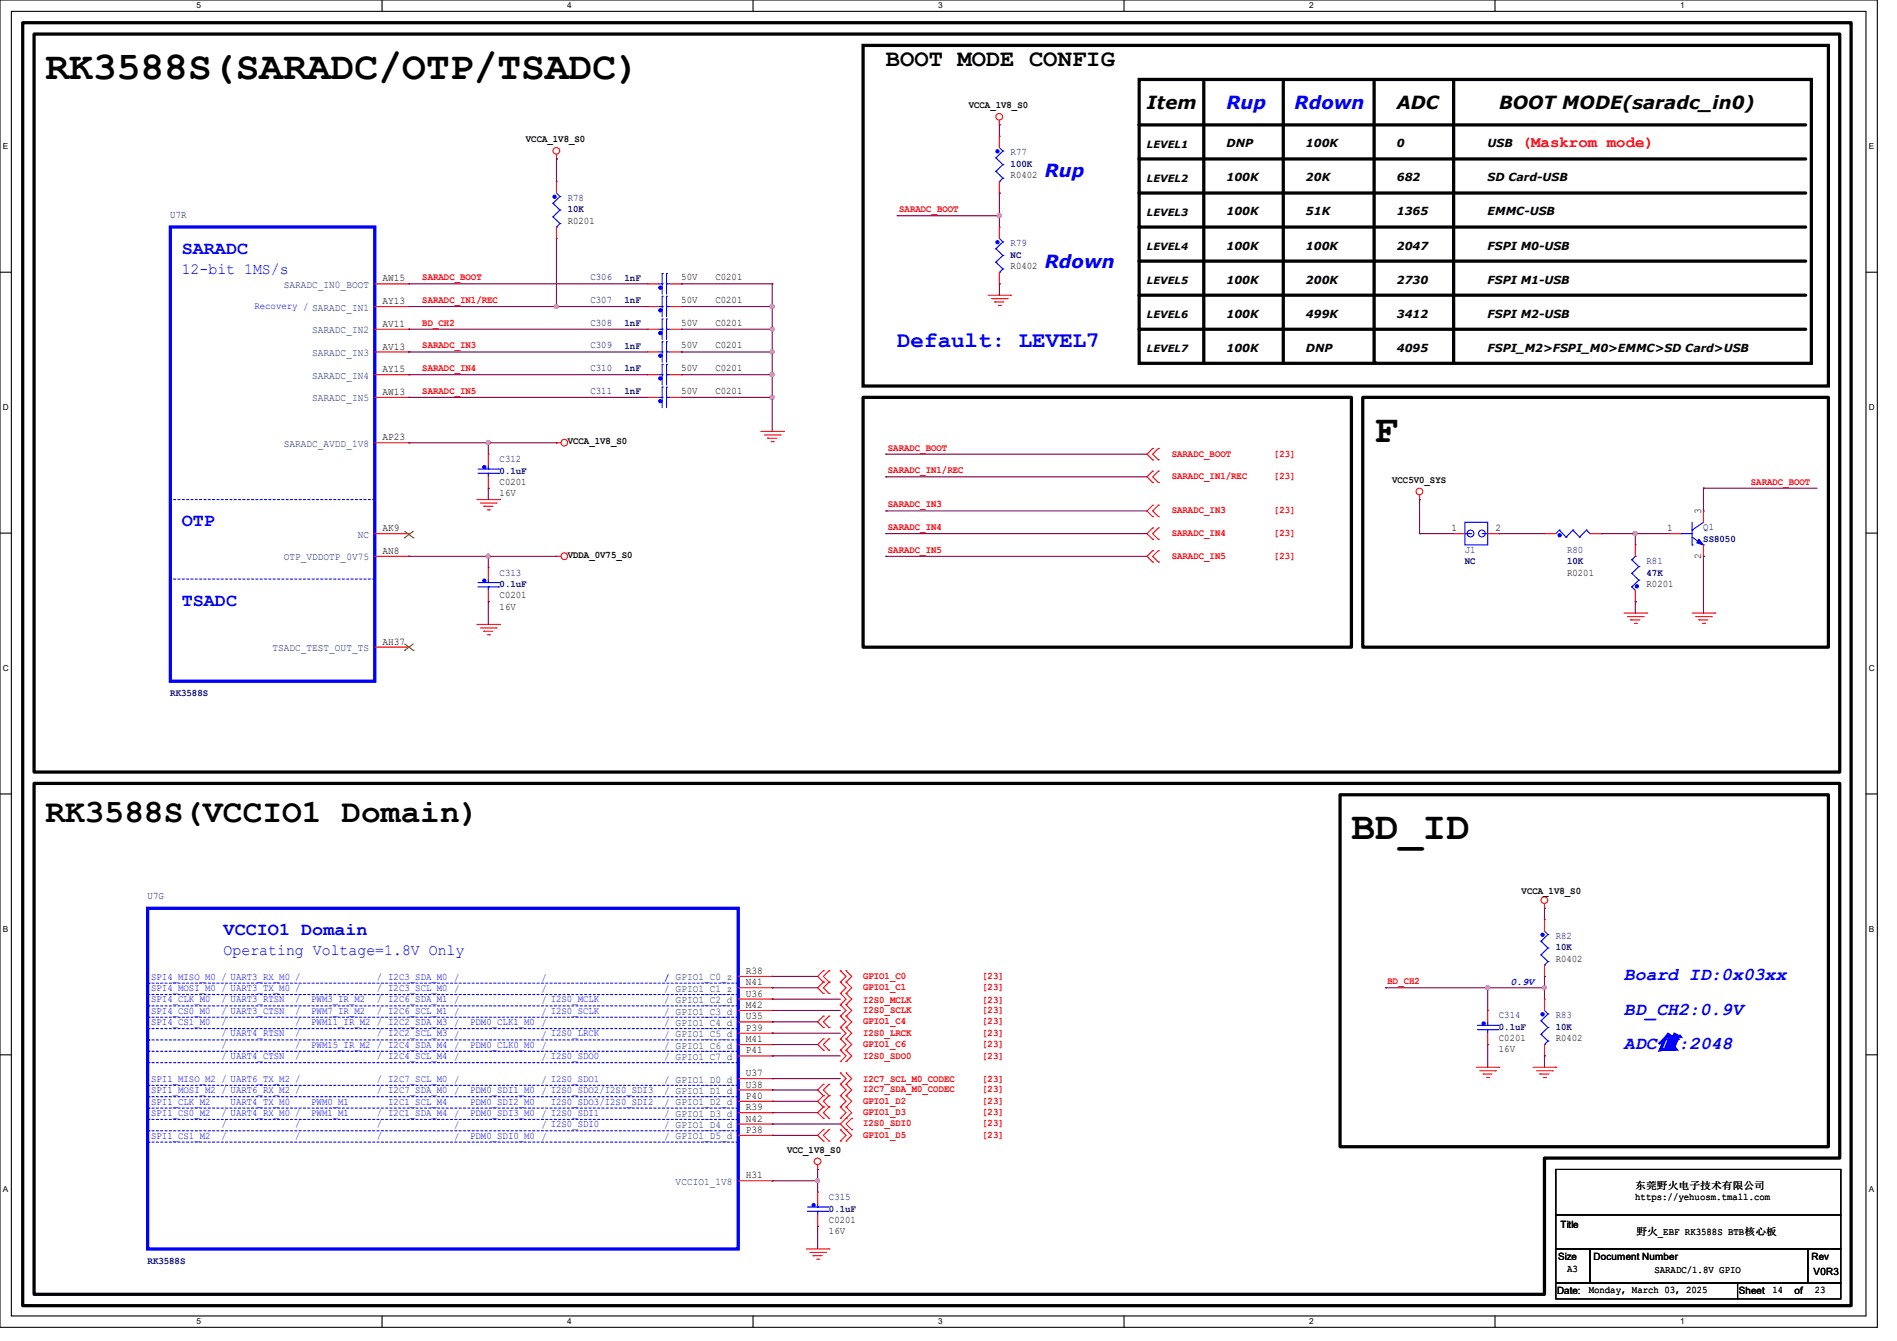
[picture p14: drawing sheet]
<svg xmlns="http://www.w3.org/2000/svg" width="297mm" height="210mm" viewBox="0 0 297 210" stroke-linecap="round" stroke-linejoin="round" font-family="sans-serif">
<defs><g id="words">
<g font-size="6.2">
<text x="7.1" y="12.3">RK3588S(SARADC/OTP/TSADC)</text>
<text x="215.1" y="69.2">F</text>
<text x="211.6" y="131.4">BD_ID</text>
</g>
<text font-size="5.1" x="7.1" y="128.7">RK3588S(VCCIO1 Domain)</text>
<text font-size="3.7" x="138.7" y="10.3">BOOT MODE CONFIG</text>
<text font-size="3.5" fill="#00f" x="140.5" y="54.4">Default: LEVEL7</text>
<g font-size="2.8">
<text x="179.6" y="17.1">Item</text>
<text x="218.7" y="17.1">ADC</text>
<text x="234.7" y="17.1">BOOT MODE(saradc_in0)</text>
</g>
<g font-size="2.8" fill="#00f">
<text x="192" y="17.1">Rup</text>
<text x="202.7" y="17.1">Rdown</text>
<text x="163.6" y="27.7">Rup</text>
<text x="28.4" y="39.7">SARADC</text>
<text x="163.6" y="42">Rdown</text>
<text x="28.4" y="82.4">OTP</text>
<text x="28.4" y="94.8">TSADC</text>
<text x="35" y="146.4">VCCIO1 Domain</text>
<text x="254.2" y="153.5">Board ID:0x03xx</text>
<text x="254.2" y="158.9">BD_CH2:0.9V</text>
<text x="254.2" y="164.2">ADC值:2048</text>
</g>
<text font-size="2.5" fill="#f00" x="238.2" y="23">(Maskrom mode)</text>
<g font-size="2.5" fill="#00f">
<text x="28.4" y="42.8">12-bit 1MS/s</text>
<text x="35" y="149.5">Operating Voltage=1.8V Only</text>
</g>
<g font-size="1.7">
<text x="192" y="23.1">DNP</text>
<text x="204.5" y="23.1">100K</text>
<text x="218.7" y="23.1">0</text>
<text x="232.9" y="23.1">USB</text>
<text x="192" y="28.4">100K</text>
<text x="204.5" y="28.4">20K</text>
<text x="218.7" y="28.4">682</text>
<text x="232.9" y="28.4">SD Card-USB</text>
<text x="192" y="33.7">100K</text>
<text x="204.5" y="33.7">51K</text>
<text x="218.7" y="33.7">1365</text>
<text x="232.9" y="33.7">EMMC-USB</text>
<text x="192" y="39.1">100K</text>
<text x="204.5" y="39.1">100K</text>
<text x="218.7" y="39.1">2047</text>
<text x="232.9" y="39.1">FSPI M0-USB</text>
<text x="192" y="44.4">100K</text>
<text x="204.5" y="44.4">200K</text>
<text x="218.7" y="44.4">2730</text>
<text x="232.9" y="44.4">FSPI M1-USB</text>
<text x="192" y="49.7">100K</text>
<text x="204.5" y="49.7">499K</text>
<text x="218.7" y="49.7">3412</text>
<text x="232.9" y="49.7">FSPI M2-USB</text>
<text x="192" y="55.1">100K</text>
<text x="204.5" y="55.1">DNP</text>
<text x="218.7" y="55.1">4095</text>
<text x="232.9" y="55.1">FSPI_M2&gt;FSPI_M0&gt;EMMC&gt;SD Card&gt;USB</text>
</g>
<g font-size="1.6">
<text x="151.7" y="16.9">VCCA_1V8_S0</text>
<text x="82.3" y="22.3">VCCA_1V8_S0</text>
<text x="179.6" y="23.1">LEVEL1</text>
<text x="158.2" y="27.9">R0402</text>
<text x="179.6" y="28.4">LEVEL2</text>
<text x="88.9" y="35">R0201</text>
<text x="179.6" y="33.8">LEVEL3</text>
<text x="179.6" y="39.1">LEVEL4</text>
<text x="59.9" y="44.1">AW15</text>
<text x="59.9" y="47.6">AY13</text>
<text x="106.7" y="47.5">50V</text>
<text x="106.7" y="43.9">50V</text>
<text x="112" y="47.5">C0201</text>
<text x="112" y="43.9">C0201</text>
<text x="158.2" y="42.1">R0402</text>
<text x="179.6" y="44.4">LEVEL5</text>
<text x="59.9" y="51.2">AV11</text>
<text x="106.7" y="51">50V</text>
<text x="112" y="51">C0201</text>
<text x="179.6" y="49.8">LEVEL6</text>
<text x="59.9" y="54.7">AV13</text>
<text x="59.9" y="58.3">AY15</text>
<text x="106.7" y="58.1">50V</text>
<text x="106.7" y="54.6">50V</text>
<text x="112" y="58.1">C0201</text>
<text x="112" y="54.6">C0201</text>
<text x="179.6" y="55.1">LEVEL7</text>
<text x="59.9" y="61.8">AW13</text>
<text x="106.7" y="61.7">50V</text>
<text x="112" y="61.7">C0201</text>
<text x="59.9" y="69">AP23</text>
<text x="88.9" y="69.6">VCCA_1V8_S0</text>
<text x="78.2" y="75.9">C0201</text>
<text x="78.2" y="77.7">16V</text>
<text x="218" y="75.6">VCC5V0_SYS</text>
<text x="59.9" y="83.2">AK9</text>
<text x="227.2" y="83.2">1</text>
<text x="234.1" y="83.2">2</text>
<text x="261" y="83.2">1</text>
<text x="266.3" y="80.6" transform="rotate(-90 266.3 80.6)">3</text>
<text x="59.9" y="86.7">AN8</text>
<text x="88.9" y="87.3">VDDA_0V75_S0</text>
<text x="266.3" y="87.5" transform="rotate(-90 266.3 87.5)">2</text>
<text x="78.2" y="93.7">C0201</text>
<text x="78.2" y="95.5">16V</text>
<text x="245.3" y="90.1">R0201</text>
<text x="257.8" y="91.9">R0201</text>
<text x="59.9" y="101">AH37</text>
<text x="238.2" y="140">VCCA_1V8_S0</text>
<text x="116.8" y="152.5">R38</text>
<text x="116.8" y="154.3">N41</text>
<text x="243.6" y="150.6">R0402</text>
<text x="116.8" y="161.4">P39</text>
<text x="116.8" y="156.1">U36</text>
<text x="116.8" y="159.6">U35</text>
<text x="116.8" y="157.9">M42</text>
<text x="116.8" y="163.2">M41</text>
<text x="116.8" y="165">P41</text>
<text x="234.7" y="163">C0201</text>
<text x="234.7" y="164.8">16V</text>
<text x="243.6" y="163">R0402</text>
<text x="116.8" y="173.9">R39</text>
<text x="116.8" y="168.5">U37</text>
<text x="116.8" y="170.3">U38</text>
<text x="116.8" y="172.1">P40</text>
<text x="116.8" y="175.6">N42</text>
<text x="116.8" y="177.4">P38</text>
<text x="116.8" y="184.5">H31</text>
<text x="123.2" y="180.5">VCC_1V8_S0</text>
<text x="129.8" y="191.5">C0201</text>
<text x="256" y="187.9">https://yehuosm.tmall.com</text>
<text x="256" y="186.1">东莞野火电子技术有限公司</text>
<text x="129.8" y="193.3">16V</text>
<text x="243.9" y="197.4">Size</text>
<text x="244.3" y="192.2">Title</text>
<text x="249.5" y="197.4">Document Number</text>
<text x="256.2" y="193.4">野火_EBF RK3588S BTB核心板</text>
<text x="283.6" y="197.4">Rev</text>
<text x="243.8" y="202.7">Date:</text>
<text x="245.3" y="199.1">A3</text>
<text x="248.7" y="202.5">Monday, March 03, 2025</text>
<text x="259" y="199.3">SARADC/1.8V GPIO</text>
<text x="272.2" y="202.7">Sheet</text>
<text x="277.5" y="202.5">14</text>
<text x="280.9" y="202.7">of</text>
<text x="283.9" y="199.7">V0R3</text>
<text x="284.1" y="202.5">23</text>
</g>
<g font-size="1.6" fill="#000080">
<text x="158.2" y="24.3">R77</text>
<text x="158.2" y="26.2">100K</text>
<text x="26.7" y="34.1">U7R</text>
<text x="88.9" y="31.5">R78</text>
<text x="88.9" y="33.3">10K</text>
<text x="158.2" y="38.6">R79</text>
<text x="158.2" y="40.4">NC</text>
<text x="92.4" y="47.5">C307</text>
<text x="92.4" y="43.9">C306</text>
<text x="97.8" y="47.5">1nF</text>
<text x="97.8" y="43.9">1nF</text>
<text x="92.4" y="51">C308</text>
<text x="97.8" y="51.1">1nF</text>
<text x="92.4" y="58.1">C310</text>
<text x="92.4" y="54.6">C309</text>
<text x="97.8" y="58.2">1nF</text>
<text x="97.8" y="54.6">1nF</text>
<text x="92.4" y="61.7">C311</text>
<text x="97.8" y="61.7">1nF</text>
<text x="78.2" y="72.3">C312</text>
<text x="78.2" y="74.2">0.1uF</text>
<text x="266.7" y="83">Q1</text>
<text x="229.3" y="86.6">J1</text>
<text x="229.3" y="88.4">NC</text>
<text x="245.3" y="86.6">R80</text>
<text x="245.3" y="88.4">10K</text>
<text x="257.8" y="88.3">R81</text>
<text x="266.7" y="84.8">SS8050</text>
<text x="78.2" y="90.1">C313</text>
<text x="78.2" y="91.9">0.1uF</text>
<text x="257.8" y="90.2">47K</text>
<text x="26.7" y="109">RK3588S</text>
<text x="23.1" y="140.8">U7G</text>
<text x="243.6" y="147">R82</text>
<text x="243.6" y="148.8">10K</text>
<text x="234.7" y="159.5">C314</text>
<text x="234.7" y="161.3">0.1uF</text>
<text x="243.6" y="159.5">R83</text>
<text x="243.6" y="161.3">10K</text>
<text x="129.8" y="187.9">C315</text>
<text x="129.8" y="189.7">0.1uF</text>
<text x="23.1" y="197.9">RK3588S</text>
</g>
<g font-size="1.6" fill="#f00">
<text x="140.8" y="33.2">SARADC_BOOT</text>
<text x="66.1" y="43.9">SARADC_BOOT</text>
<text x="66.1" y="47.5">SARADC_IN1/REC</text>
<text x="66.1" y="51">BD_CH2</text>
<text x="66.1" y="54.6">SARADC_IN3</text>
<text x="66.1" y="58.1">SARADC_IN4</text>
<text x="66.1" y="61.7">SARADC_IN5</text>
<text x="139" y="70.6">SARADC_BOOT</text>
<text x="183.5" y="71.5">SARADC_BOOT</text>
<text x="199.5" y="71.5">[23]</text>
<text x="139" y="74.1">SARADC_IN1/REC</text>
<text x="183.5" y="75.1">SARADC_IN1/REC</text>
<text x="199.5" y="75.1">[23]</text>
<text x="274.1" y="75.9">SARADC_BOOT</text>
<text x="139" y="79.5">SARADC_IN3</text>
<text x="139" y="83">SARADC_IN4</text>
<text x="183.5" y="80.4">SARADC_IN3</text>
<text x="183.5" y="83.9">SARADC_IN4</text>
<text x="199.5" y="80.4">[23]</text>
<text x="199.5" y="83.9">[23]</text>
<text x="139" y="86.6">SARADC_IN5</text>
<text x="183.5" y="87.5">SARADC_IN5</text>
<text x="199.5" y="87.5">[23]</text>
<text x="135.1" y="153.3">GPIO1_C0</text>
<text x="135.1" y="155.1">GPIO1_C1</text>
<text x="153.8" y="153.3">[23]</text>
<text x="153.8" y="155.1">[23]</text>
<text x="217.2" y="154.1">BD_CH2</text>
<text x="135.1" y="158.6">I2S0_SCLK</text>
<text x="135.1" y="157">I2S0_MCLK</text>
<text x="135.1" y="160.4">GPIO1_C4</text>
<text x="153.8" y="158.6">[23]</text>
<text x="153.8" y="157">[23]</text>
<text x="153.8" y="160.4">[23]</text>
<text x="135.1" y="165.9">I2S0_SDO0</text>
<text x="135.1" y="162.2">I2S0_LRCK</text>
<text x="135.1" y="164">GPIO1_C6</text>
<text x="153.8" y="165.9">[23]</text>
<text x="153.8" y="162.2">[23]</text>
<text x="153.8" y="164">[23]</text>
<text x="135.1" y="171.1">I2C7_SDA_M0_CODEC</text>
<text x="135.1" y="169.5">I2C7_SCL_M0_CODEC</text>
<text x="135.1" y="172.8">GPIO1_D2</text>
<text x="153.8" y="171.1">[23]</text>
<text x="153.8" y="169.5">[23]</text>
<text x="153.8" y="172.8">[23]</text>
<text x="135.1" y="176.4">I2S0_SDI0</text>
<text x="135.1" y="174.6">GPIO1_D3</text>
<text x="135.1" y="178.2">GPIO1_D5</text>
<text x="153.8" y="176.4">[23]</text>
<text x="153.8" y="174.6">[23]</text>
<text x="153.8" y="178.2">[23]</text>
</g>
<g font-size="1.6" fill="#004080">
<text x="44.4" y="45.1">SARADC_IN0_BOOT</text>
<text x="48.9" y="52.2">SARADC_IN2</text>
<text x="48.9" y="55.8">SARADC_IN3</text>
<text x="48.9" y="59.3">SARADC_IN4</text>
<text x="48.9" y="62.9">SARADC_IN5</text>
<text x="44.4" y="70">SARADC_AVDD_1V8</text>
<text x="44.4" y="87.8">OTP_VDDOTP_0V75</text>
<text x="56" y="84.2">NC</text>
<text x="42.7" y="102">TSADC_TEST_OUT_TS</text>
<text x="105.8" y="185.5">VCCIO1_1V8</text>
</g>
<g font-size="1.6" fill="#00f">
<text x="39.8" y="48.3">Recovery / SARADC_IN1</text>
<text x="23.7" y="153.4">SPI4_MISO_M0 / UART3_RX_M0 /</text>
<text x="23.7" y="155.2">SPI4_MOSI_M0 / UART3_TX_M0 /</text>
<text x="59" y="153.4">/ I2C3_SDA_M0 /</text>
<text x="59" y="155.2">/ I2C3_SCL_M0 /</text>
<text x="84.8" y="153.6">/</text>
<text x="84.8" y="155.4">/</text>
<text x="104" y="153.6">/ GPIO1_C0_z</text>
<text x="104" y="153.6">/</text>
<text x="104" y="155.4">/ GPIO1_C1_z</text>
<text x="236.5" y="154.2">0.9V</text>
<text x="23.7" y="157">SPI4_CLK_M0</text>
<text x="23.7" y="158.7">SPI4_CS0_M0</text>
<text x="23.7" y="160.5">SPI4_CS1_M0</text>
<text x="34.7" y="157">/ UART3_RTSN</text>
<text x="34.7" y="158.7">/ UART3_CTSN</text>
<text x="34.7" y="160.5">/</text>
<text x="46.2" y="157">/</text>
<text x="46.2" y="158.7">/</text>
<text x="46.2" y="160.5">/</text>
<text x="48.7" y="157">PWM3_IR_M2</text>
<text x="48.7" y="158.7">PWM7_IR_M2</text>
<text x="48.7" y="160.5">PWM11_IR_M2 / I2C2_SDA_M3 /</text>
<text x="59" y="157">/ I2C6_SDA_M1 /</text>
<text x="59" y="158.7">/ I2C6_SCL_M1 /</text>
<text x="73.6" y="160.5">PDM0_CLK1_M0 /</text>
<text x="84.8" y="157.1">/ I2S0_MCLK</text>
<text x="84.8" y="158.9">/ I2S0_SCLK</text>
<text x="104" y="157.1">/ GPIO1_C2_d</text>
<text x="104" y="158.9">/ GPIO1_C3_d</text>
<text x="104" y="160.7">/ GPIO1_C4_d</text>
<text x="34.7" y="162.3">/ UART4_RTSN</text>
<text x="34.7" y="164.1">/</text>
<text x="34.7" y="165.9">/ UART4_CTSN</text>
<text x="46.2" y="162.3">/</text>
<text x="46.2" y="164.1">/</text>
<text x="46.2" y="165.9">/</text>
<text x="48.7" y="164.1">PWM15_IR_M2 / I2C4_SDA_M4 /</text>
<text x="59" y="162.3">/ I2C2_SCL_M3 /</text>
<text x="59" y="165.9">/ I2C4_SCL_M4 /</text>
<text x="73.6" y="164.1">PDM0_CLK0_M0 /</text>
<text x="84.8" y="162.5">/ I2S0_LRCK</text>
<text x="84.8" y="166">/ I2S0_SDO0</text>
<text x="104" y="162.5">/ GPIO1_C5_d</text>
<text x="104" y="164.3">/ GPIO1_C6_d</text>
<text x="104" y="166">/ GPIO1_C7_d</text>
<text x="23.7" y="171.2">SPI1_MOSI_M2 / UART6_RX_M2 /</text>
<text x="23.7" y="169.4">SPI1_MISO_M2 / UART6_TX_M2 /</text>
<text x="23.7" y="173">SPI1_CLK_M2</text>
<text x="36.1" y="173">UART4_TX_M0</text>
<text x="48.7" y="173">PWM0_M1</text>
<text x="59" y="171.2">/ I2C7_SDA_M0 /</text>
<text x="59" y="169.4">/ I2C7_SCL_M0 /</text>
<text x="60.8" y="173">I2C1_SCL_M4</text>
<text x="73.6" y="171.2">PDM0_SDI1_M0 / I2S0_SDO2/I2S0_SDI3</text>
<text x="73.6" y="173">PDM0_SDI2_M0</text>
<text x="84.8" y="169.6">/ I2S0_SDO1</text>
<text x="86.2" y="173">I2S0_SDO3/I2S0_SDI2</text>
<text x="104" y="169.6">/ GPIO1_D0_d</text>
<text x="104" y="171.4">/ GPIO1_D1_d</text>
<text x="104" y="173.1">/ GPIO1_D2_d</text>
<text x="23.7" y="174.8">SPI1_CS0_M2</text>
<text x="23.7" y="178.3">SPI1_CS1_M2</text>
<text x="34.7" y="174.8">/ UART4_RX_M0 /</text>
<text x="34.7" y="176.5">/</text>
<text x="34.7" y="178.3">/</text>
<text x="46.2" y="176.5">/</text>
<text x="46.2" y="178.3">/</text>
<text x="48.7" y="174.8">PWM1_M1</text>
<text x="59" y="174.8">/ I2C1_SDA_M4 /</text>
<text x="59" y="176.5">/</text>
<text x="59" y="178.3">/</text>
<text x="71.1" y="176.7">/</text>
<text x="71.1" y="178.5">/</text>
<text x="73.6" y="174.8">PDM0_SDI3_M0 / I2S0_SDI1</text>
<text x="73.6" y="178.3">PDM0_SDI0_M0 /</text>
<text x="84.8" y="176.7">/ I2S0_SDI0</text>
<text x="104" y="174.9">/ GPIO1_D3_d</text>
<text x="104" y="176.7">/ GPIO1_D4_d</text>
<text x="104" y="178.5">/ GPIO1_D5_d</text>
</g>
<g font-size="1.3">
<text x="30.8" y="1.3">5</text>
<text x="88.8" y="1.3">4</text>
<text x="146.9" y="1.3">3</text>
<text x="205" y="1.3">2</text>
<text x="263.1" y="1.3">1</text>
<text x=".5" y="23.3">E</text>
<text x="292.6" y="23.3">E</text>
<text x=".5" y="64.2">D</text>
<text x="292.6" y="64.2">D</text>
<text x=".5" y="105">C</text>
<text x="292.6" y="105">C</text>
<text x=".5" y="145.9">B</text>
<text x="292.6" y="145.9">B</text>
<text x=".5" y="186.7">A</text>
<text x="292.6" y="186.7">A</text>
<text x="30.8" y="207.4">5</text>
<text x="88.8" y="207.4">4</text>
<text x="146.9" y="207.4">3</text>
<text x="205" y="207.4">2</text>
<text x="263.1" y="207.4">1</text>
</g>
</g></defs>
<path d="M0 0h293.9v207.9h-293.9zM1.8 1.8h290.3v204.3h-290.3z" fill="none" stroke="#000" stroke-width=".17"/>
<g fill="#fff">
<path d="M30.8 .2h.7v1.4h-.7z"/>
<path d="M30.8 206.2h.7v1.4h-.7z"/>
</g>
<path d="M59.8 0v1.8M59.8 206.1v1.8" fill="none" stroke="#000" stroke-width=".17"/>
<g fill="#fff">
<path d="M88.8 .2h.7v1.4h-.7z"/>
<path d="M88.8 206.2h.7v1.4h-.7z"/>
</g>
<path d="M117.9 0v1.8M117.9 206.1v1.8" fill="none" stroke="#000" stroke-width=".17"/>
<g fill="#fff">
<path d="M146.9 .2h.7v1.4h-.7z"/>
<path d="M146.9 206.2h.7v1.4h-.7z"/>
</g>
<path d="M176 0v1.8M176 206.1v1.8" fill="none" stroke="#000" stroke-width=".17"/>
<g fill="#fff">
<path d="M205 .2h.7v1.4h-.7z"/>
<path d="M205 206.2h.7v1.4h-.7z"/>
</g>
<path d="M234.1 0v1.8M234.1 206.1v1.8" fill="none" stroke="#000" stroke-width=".17"/>
<g fill="#fff">
<path d="M263.1 .2h.6v1.4h-.6z"/>
<path d="M263.1 206.2h.6v1.4h-.6z"/>
<path d="M.5 22.2h.8v1.4h-.8z"/>
<path d="M292.6 22.2h.8v1.4h-.8z"/>
<path d="M.5 63h.9v1.4h-.9z"/>
<path d="M292.6 63h.9v1.4h-.9z"/>
</g>
<path d="M0 42.6h1.8M292.1 42.6h1.8" fill="none" stroke="#000" stroke-width=".17"/>
<g fill="#fff">
<path d="M.5 103.9h.9v1.4h-.9z"/>
<path d="M292.6 103.9h.9v1.4h-.9z"/>
</g>
<path d="M0 83.5h1.8M292.1 83.5h1.8" fill="none" stroke="#000" stroke-width=".17"/>
<g fill="#fff">
<path d="M.5 144.7h.8v1.4h-.8z"/>
<path d="M292.6 144.7h.8v1.4h-.8z"/>
</g>
<path d="M0 124.3h1.8M292.1 124.3h1.8" fill="none" stroke="#000" stroke-width=".17"/>
<g fill="#fff">
<path d="M.5 185.6h.8v1.4h-.8z"/>
<path d="M292.6 185.6h.8v1.4h-.8z"/>
</g>
<path d="M0 165.2h1.8M292.1 165.2h1.8M243.6 183.1h44.6v7.1h-44.6zM243.6 190.2h44.6v5.4h-44.6zM243.6 195.6h5.3v5.3h-5.3zM248.9 195.6h34.1v5.3h-34.1zM283 195.6h5.2v5.3h-5.2zM243.6 200.9h28.4v2.5h-28.4zM272 200.9h16.2v2.5h-16.2z" fill="none" stroke="#000" stroke-width=".17"/>
<g fill="none" stroke="#000" stroke-width=".51">
<path d="M3.6 3.6h286.2v200.9h-286.2zM5.3 5.3h282.7v115.6h-282.7zM135.1 7.1h151.2v53.4h-151.2zM178.4 12.4h105.2v44.5h-105.2zM178.4 19.6h104.3M188.5 12.4v44.5M200.9 12.4v44.5M215.1 12.4v44.3M227.6 12.4v44.5M178.4 24.9h104.3M178.4 30.2h104.3M178.4 35.6h104.3"/>
<path d="M178.4 40.9h104.3M178.4 46.2h104.3M178.4 51.6h104.3M135.1 62.2h76.5v39.1h-76.5zM213.4 62.2h72.9v39.1h-72.9zM5.3 122.7h282.7v58.7h-46.2v21.3h-236.5zM209.8 124.5h76.5v55.1h-76.5z"/>
</g>
<g fill="#000">
<circle cx="178.4" cy="19.6" r=".25"/>
<circle cx="178.4" cy="30.2" r=".25"/>
<circle cx="178.4" cy="35.6" r=".25"/>
<circle cx="178.4" cy="24.9" r=".25"/>
<circle cx="178.4" cy="46.2" r=".25"/>
<circle cx="178.4" cy="40.9" r=".25"/>
<circle cx="178.4" cy="51.6" r=".25"/>
<circle cx="188.5" cy="56.9" r=".25"/>
<circle cx="200.9" cy="56.9" r=".25"/>
<circle cx="215.1" cy="56.7" r=".25"/>
<circle cx="227.6" cy="56.9" r=".25"/>
</g>
<g fill="none" stroke="#f00" stroke-width=".17">
<path d="M156.5 19.6h.1M156.5 18.8v.8M87.1 24.9h.1M87.1 28.4h.1M87.1 37.3h.1M87.1 24.2v.7M87.1 28.4v1.8M87.1 35.6v1.7M156.5 35.6h.1M156.5 21.3h.1M156.5 30.2h.1M156.5 21.3v1.8"/>
<path d="M156.5 28.4v1.8M156.5 35.6v1.7M58.7 48h5.3M58.7 44.4h5.3M58.7 51.6h5.3M58.7 55.1h5.3M58.7 58.7h5.3M64 44.4h.1M64 48h.1M64 51.6h.1M64 55.1h.1M64 58.7h.1"/>
<path d="M101.3 48h.1M101.3 51.6h.1M101.3 58.7h.1M101.3 55.1h.1M101.3 44.4h.1M101.3 48h1.8M101.3 44.4h1.8M101.3 51.6h1.8M101.3 55.1h1.8M101.3 58.7h1.8M104.9 48h1.8M104.9 44.4h1.8"/>
<path d="M104.9 51.6h1.8M104.9 55.1h1.8M104.9 58.7h1.8M106.7 48h.1M106.7 51.6h.1M106.7 58.7h.1M106.7 55.1h.1M106.7 44.4h.1M154.7 46.2h3.5M155.2 46.8h2.5M155.7 47.3h.1M155.7 47.3h1.5"/>
<path d="M156.3 47.8h.3M156.5 44.4h.1M156.5 42.7v1.7M156.6 47.8h.1M157.7 46.8h.1M158.2 46.2h.1M58.7 69.3h5.3M58.7 62.2h5.3M64 62.2h.1M64 69.3h.1M74.7 78.2h3.5M75.2 78.8h2.5"/>
<path d="M75.7 79.3h.1M75.7 79.3h1.5M76.3 79.8h.3M76.5 71.1h.1M76.5 76.5h.1M76.5 71.1v1.8M76.5 74.7v1.8M76.6 79.8h.1M77.7 78.8h.1M78.2 78.2h.1M87.1 69.3h.1M87.1 69.3h.7"/>
<path d="M101.3 62.2h.1M101.3 62.2h1.8M104.9 62.2h1.8M106.7 62.2h.1M119.1 67.6h3.6M119.7 68.1h2.4M120.2 68.6h.1M120.2 68.6h1.4M120.7 69.2h.4M121.1 69.2h.1M122.1 68.1h.1M122.7 67.6h.1"/>
<path d="M180.5 73.8h.1M180.5 75.6h.1M180.5 79.1h.1M180.5 70.2h.1M180.5 72h.1M180.5 73.8l-.9 .9 .9 .9M180.5 79.1l-.9 .9 .9 .9M180.5 70.2l-.9 .9 .9 .9M181.4 75.6h.1M181.4 73.8h.1M181.4 79.1h.1M181.4 72h.1"/>
<path d="M181.4 70.2h.1M181.4 73.8l-.9 .9 .9 .9M181.4 79.1l-.9 .9 .9 .9M181.4 70.2l-.9 .9 .9 .9M222.2 78.2h.1M222.2 77.5v.7M58.7 87.1h5.3M58.7 83.6h5.3M64 83.6h.1M64 87.1h.1M74.7 97.8h3.5M75.2 98.3h2.5"/>
<path d="M75.7 98.8h.1M75.7 98.8h1.5M76.3 99.4h.3M76.5 88.9h.1M76.5 94.2h.1M76.5 88.9v1.8M76.5 92.5v1.7M76.6 99.4h.1M77.7 98.3h.1M78.2 97.8h.1M87.1 87.1h.1M87.1 87.1h.7"/>
<path d="M180.5 80.9h.1M180.5 82.7h.1M180.5 84.5h.1M180.5 86.2h.1M180.5 88h.1M180.5 82.7l-.9 .9 .9 .9M180.5 86.2l-.9 .9 .9 .9M181.4 80.9h.1M181.4 84.5h.1M181.4 82.7h.1M181.4 88h.1M181.4 86.2h.1"/>
<path d="M181.4 82.7l-.9 .9 .9 .9M181.4 86.2l-.9 .9 .9 .9M227.6 83.6h.1M227.6 83.6h1.8M232.9 83.6h1.8M234.7 83.6h.1M241.8 83.6h.1M241.8 83.6h1.8M248.9 83.6h1.8M250.7 83.6h.1M254.3 96h3.5M254.8 96.6h2.5"/>
<path d="M255.3 97.1h.1M255.3 97.1h1.5M255.9 97.6h.3M256 94.2h.1M256 85.3h.1M256 85.3v1.8M256 92.5v1.7M256.2 97.6h.1M257.3 96.6h.1M257.8 96h.1M261.4 83.6h.1M261.4 83.6h1.7"/>
<path d="M264.9 96h3.6M265.5 96.6h2.4M266 97.1h.1M266 97.1h1.4M266.5 97.6h.4M266.7 87.1h.1M266.7 80h.1M266.7 80v1.8M266.7 85.3v1.8M266.9 97.6h.1M267.9 96.6h.1M268.5 96h.1"/>
<path d="M58.7 101.3h5.3M64 101.3h.1M115.6 152.9h5.3M115.6 154.7h5.3M115.6 156.5h5.3M115.6 158.2h5.3M120.9 152.9h.1M120.9 154.7h.1M120.9 156.5h.1M120.9 158.2h.1M128.9 152h.1M128.9 153.8h.1"/>
<path d="M128.9 155.6h.1M128.9 159.1h.1M128.9 152l-.9 .9 .9 .9M128.9 153.8l-.9 .9 .9 .9M128.9 159.1l-.9 .9 .9 .9M129.8 153.8h.1M129.8 152h.1M129.8 155.6h.1M129.8 159.1h.1M129.8 153.8l-.9 .9 .9 .9M129.8 159.1l-.9 .9 .9 .9M129.8 152l-.9 .9 .9 .9"/>
<path d="M131.6 159.1h.1M131.6 157.4h.1M131.6 155.6h.1M131.6 153.8h.1M131.6 152h.1M131.6 157.4l.9 .8-.9 .9M131.6 155.6l.9 .9-.9 .9M131.6 152l.9 .9-.9 .9M131.6 153.8l.9 .9-.9 .9M131.6 159.1l.9 .9-.9 .9M132.5 159.1h.1M132.5 157.4h.1"/>
<path d="M132.5 155.6h.1M132.5 153.8h.1M132.5 152h.1M132.5 157.4l.8 .8-.8 .9M132.5 155.6l.8 .9-.8 .9M132.5 152l.8 .9-.8 .9M132.5 159.1l.8 .9-.8 .9M132.5 153.8l.8 .9-.8 .9M232.9 158.2h.1M232.9 158.2v1.8M241.8 142.2h.1M241.8 144h.1"/>
<path d="M241.8 152.9h.1M241.8 156.5h.1M241.8 141.5v.7M241.8 144v1.8M241.8 151.1v1.8M241.8 156.5v1.7M115.6 163.6h5.3M115.6 161.8h5.3M115.6 160h5.3M115.6 176h5.3M115.6 174.2h5.3M115.6 165.4h5.3"/>
<path d="M115.6 168.9h5.3M115.6 170.7h5.3M115.6 172.5h5.3M115.6 177.8h5.3M120.9 163.6h.1M120.9 161.8h.1M120.9 160h.1M120.9 176h.1M120.9 174.2h.1M120.9 165.4h.1M120.9 168.9h.1M120.9 170.7h.1"/>
<path d="M120.9 172.5h.1M120.9 177.8h.1M128.9 169.8h.1M128.9 171.6h.1M128.9 160.9h.1M128.9 162.7h.1M128.9 164.5h.1M128.9 173.4h.1M128.9 175.1h.1M128.9 176.9h.1M128.9 178.7h.1M128.9 162.7l-.9 .9 .9 .9"/>
<path d="M128.9 171.6l-.9 .9 .9 .9M128.9 169.8l-.9 .9 .9 .9M128.9 173.4l-.9 .8 .9 .9M128.9 176.9l-.9 .9 .9 .9M129.8 171.6h.1M129.8 169.8h.1M129.8 160.9h.1M129.8 164.5h.1M129.8 162.7h.1M129.8 173.4h.1M129.8 175.1h.1M129.8 178.7h.1"/>
<path d="M129.8 176.9h.1M129.8 171.6l-.9 .9 .9 .9M129.8 169.8l-.9 .9 .9 .9M129.8 173.4l-.9 .8 .9 .9M129.8 162.7l-.9 .9 .9 .9M129.8 176.9l-.9 .9 .9 .9M131.6 166.2h.1M131.6 164.5h.1M131.6 162.7h.1M131.6 160.9h.1M131.6 171.6h.1M131.6 169.8h.1"/>
<path d="M131.6 168h.1M131.6 173.4h.1M131.6 175.1h.1M131.6 178.7h.1M131.6 176.9h.1M131.6 164.5l.9 .9-.9 .8M131.6 160.9l.9 .9-.9 .9M131.6 169.8l.9 .9-.9 .9M131.6 168l.9 .9-.9 .9M131.6 162.7l.9 .9-.9 .9M131.6 171.6l.9 .9-.9 .9M131.6 176.9l.9 .9-.9 .9"/>
<path d="M131.6 173.4l.9 .8-.9 .9M132.5 175.1h.1M132.5 176.9h.1M132.5 166.2h.1M132.5 164.5h.1M132.5 162.7h.1M132.5 160.9h.1M132.5 171.6h.1M132.5 169.8h.1M132.5 168h.1M132.5 173.4h.1M132.5 178.7h.1"/>
<path d="M132.5 173.4l.8 .8-1.7 1.8 1.7 1.8-.8 .9M132.5 164.5l.8 .9-.8 .8M132.5 160.9l.8 .9-.8 .9M132.5 169.8l.8 .9-.8 .9M132.5 168l.8 .9-.8 .9M132.5 162.7l.8 .9-.8 .9M132.5 171.6l.8 .9-.8 .9M133.3 176.9h.1M133.3 175.1h.1M133.3 175.1l-.8 .9 .8 .9M231.1 167.1h3.6M231.7 167.7h2.4"/>
<path d="M232.2 168.2h.1M232.2 168.2h1.4M232.7 168.7h.4M232.9 163.6h.1M232.9 161.8v1.8M233.1 168.7h.1M234.1 167.7h.1M234.7 167.1h.1M240 167.1h3.6M240.6 167.7h2.4M241.1 168.2h.1M241.1 168.2h1.4"/>
<path d="M241.6 168.7h.4M241.8 165.4h.1M241.8 163.6v1.8M242 168.7h.1M243 167.7h.1M243.6 167.1h.1M115.6 184.9h5.3M120.9 184.9h.1M126.2 195.6h3.6M126.8 196.1h2.4M127.3 196.6h.1M127.3 196.6h1.4"/>
<path d="M127.8 197.2h.4M128 183.1h.1M128 186.7h.1M128 192h.1M128 182.4v.7M128 186.7v1.8M128 190.2v1.8M128.2 197.2h.1M129.2 196.1h.1M129.8 195.6h.1"/>
<circle cx="156.5" cy="18.3" r=".52"/>
<circle cx="87.1" cy="23.6" r=".52"/>
<circle cx="88.3" cy="69.3" r=".52"/>
<circle cx="222.2" cy="77" r=".52"/>
<circle cx="88.3" cy="87.1" r=".52"/>
<circle cx="241.8" cy="141" r=".52"/>
<circle cx="128" cy="181.9" r=".52"/>
</g>
<g fill="none" stroke="#00f" stroke-width=".17">
<path d="M86.6 31.8h.1M86.6 34h.1M86.6 31.8l1.1 1.1M86.6 34l1.1 1M87.1 35.6h.1M87.1 30.2l.6 .6M87.7 30.8h.1M87.7 32.9h.1M87.7 35h.1M87.7 30.8l-1.1 1M87.7 32.9l-1.1 1.1M87.7 35l-.6 .6"/>
<path d="M155.9 38.9h.1M155.9 24.7h.1M155.9 26.8h.1M155.9 38.9l1.1 1.1M155.9 24.7l1.1 1.1M155.9 26.8l1.1 1.1M156.5 28.4h.1M156.5 37.3l.5 .6M156.5 23.1l.5 .6M157 37.9h.1M157 23.7h.1M157 25.8h.1"/>
<path d="M157 27.9h.1M157 37.9l-1.1 1M157 23.7l-1.1 1M157 25.8l-1.1 1M157 27.9l-.5 .5M103.1 48h.6M103.1 51.6h.6M103.1 58.7h.6M103.1 55.1h.6M103.1 44.4h.6M103.7 46.4h.1M103.7 48h.1"/>
<path d="M103.7 50h.1M103.7 51.6h.1M103.7 57.1h.1M103.7 58.7h.1M103.7 53.5h.1M103.7 55.1h.1M103.7 42.8h.1M103.7 44.4h.1M103.7 42.8v3.3M103.7 46.4v3.2M103.7 50v3.2M103.7 53.5v3.2"/>
<path d="M103.7 57.1v3.2M104.4 46.4h.1M104.4 48h.1M104.4 50h.1M104.4 51.6h.1M104.4 57.1h.1M104.4 58.7h.1M104.4 53.5h.1M104.4 55.1h.1M104.4 42.8h.1M104.4 44.4h.1M104.4 42.8v3.3"/>
<path d="M104.4 46.4v3.2M104.4 50v3.2M104.4 53.5v3.2M104.4 57.1v3.2M104.4 48h.5M104.4 51.6h.5M104.4 58.7h.5M104.4 55.1h.5M104.4 44.4h.5M155.9 41.1h.1M155.9 41.1l1.1 1M156.5 42.7h.1"/>
<path d="M157 40h.1M157 42.1h.1M157 40l-1.1 1.1M157 42.1l-.5 .6M74.8 74.1h3.3M74.8 73.4h3.3M76.5 74.1h.1M76.5 73.4h.1M76.5 72.9v.5M76.5 74.1v.6M78.1 74.1h.1M78.1 73.4h.1"/>
<path d="M103.1 62.2h.6M103.7 60.6h.1M103.7 62.2h.1M103.7 60.6v3.2M104.4 60.6h.1M104.4 62.2h.1M104.4 60.6v3.2M104.4 62.2h.5M74.8 91.9h3.3M74.8 91.2h3.3M76.5 91.9h.1M76.5 91.2h.1"/>
<path d="M76.5 90.7v.5M76.5 91.9v.6M78.1 91.9h.1M78.1 91.2h.1M229.4 81.8h3.5v3.5h-3.5zM229.4 83.6h.9M230.3 83.6h.1M232 83.6h.9M232.9 83.6h.1M244.1 83h.1M244.1 83l-.5 .6M244.1 83l1.1 1.1"/>
<path d="M245.2 84.1h.1M246.3 83h.1M246.3 83l-1.1 1.1M246.3 83l1 1.1M247.3 84.1h.1M248.4 83h.1M248.4 83l-1.1 1.1M248.4 83l.5 .6M248.9 83.6h.1M255.5 91.9h.1M255.5 89.8h.1M255.5 87.7h.1"/>
<path d="M255.5 91.9l.5 .6M255.5 89.8l1.1 1M255.5 87.7l1.1 1M256 87.1h.1M256 87.1l-.5 .6M256.6 90.8h.1M256.6 88.7h.1M256.6 90.8l-1.1 1.1M256.6 88.7l-1.1 1.1M263.1 83.6h.1M263.1 83.6h1.8M264.9 83h.1"/>
<path d="M264.9 85.3h.1M264.9 84.1l1.8 1.2M264.9 81.8v3.5M266.7 85.3h.1M266.7 81.8l-1.8 1.2M241.3 147.4h.1M241.3 149.5h.1M241.3 159.9h.1M241.3 147.4l1.1 1.1M241.3 149.5l1.1 1.1M241.3 159.9l1.1 1M241.8 151.1h.1"/>
<path d="M241.8 145.8l.6 .5M241.8 158.2l.6 .6M242.4 146.3h.1M242.4 148.5h.1M242.4 150.6h.1M242.4 158.8h.1M242.4 146.3l-1.1 1.1M242.4 148.5l-1.1 1M242.4 150.6l-.6 .5M242.4 158.8l-1.1 1.1M231.3 161.2h3.2M231.3 160.6h3.2"/>
<path d="M232.9 161.2h.1M232.9 160.6h.1M232.9 160v.6M232.9 161.2v.6M234.5 161.2h.1M234.5 160.6h.1M241.3 162h.1M241.3 162l1.1 1M241.8 163.6h.1M242.4 160.9h.1M242.4 163h.1M242.4 160.9l-1.1 1.1"/>
<path d="M242.4 163l-.6 .6M126.4 189.7h3.2M126.4 189h3.2M128 189.7h.1M128 189h.1M128 188.5v.5M128 189.7v.5M129.6 189.7h.1M129.6 189h.1"/>
<circle cx="230.2" cy="83.5" r=".53"/>
<circle cx="232" cy="83.5" r=".53"/>
</g>
<g fill="#00f" stroke="#00f" stroke-width=".17">
<path d="M266 84.5l.7 .8-1.1-.3z"/>
<circle cx="156.2" cy="37.9" r=".25"/>
<circle cx="232.3" cy="160.3" r=".25"/>
<circle cx="103.4" cy="48.6" r=".25"/>
<circle cx="244.2" cy="83.8" r=".25"/>
<circle cx="103.4" cy="52.2" r=".25"/>
<circle cx="103.4" cy="59.3" r=".25"/>
<circle cx="256.3" cy="91.8" r=".25"/>
<circle cx="156.2" cy="23.7" r=".25"/>
<circle cx="241.5" cy="146.4" r=".25"/>
<circle cx="75.8" cy="73.2" r=".25"/>
<circle cx="103.4" cy="55.7" r=".25"/>
<circle cx="127.4" cy="188.7" r=".25"/>
<circle cx="241.5" cy="158.8" r=".25"/>
<circle cx="86.8" cy="30.8" r=".25"/>
<circle cx="75.8" cy="90.9" r=".25"/>
<circle cx="103.4" cy="62.8" r=".25"/>
<circle cx="103.4" cy="45" r=".25"/>
</g>
<path d="M26.7 35.6h32v71.1h-32zM23.1 142.2h92.5v53.4h-92.5z" fill="none" stroke="#00f" stroke-width=".51"/>
<g fill="none" stroke="#00f" stroke-width=".17" stroke-dasharray=".3 .3">
<path d="M26.7 78.2h.1M58.7 78.2h-32M26.7 90.7h.1M58.7 90.7h-32M23.3 154h.1M23.3 155.7h.1M23.3 157.5h.1M23.3 159.3h.1M115.6 154h-92.3M115.6 155.7h-92.3M115.6 157.5h-92.3M115.6 159.3h-92.3"/>
<path d="M23.3 161.1h.1M23.3 162.9h.1M23.3 164.6h.1M23.3 166.4h.1M23.3 170h.1M23.3 171.7h.1M23.3 175.3h.1M23.3 177.1h.1M23.3 178.9h.1M23.3 173.5h.1M115.6 161.1h-92.3M115.6 162.9h-92.3"/>
<path d="M115.6 164.6h-92.3M115.6 166.4h-92.3M115.6 170h-92.3M115.6 171.7h-92.3M115.6 175.3h-92.3M115.6 177.1h-92.3M115.6 178.9h-92.3M115.6 173.5h-92.3"/>
</g>
<path d="M63.3 84.2h.1M63.3 83.2l1.4 1M64.7 84.2h.1M64.7 83.2l-1.4 1M63.3 101.9h.1M63.3 100.8l1.4 1.1M64.7 101.9h.1M64.7 100.8l-1.4 1.1" fill="none" stroke="#804000" stroke-width=".16"/>
<g fill="none" stroke="#800040" stroke-width=".17">
<path d="M156.5 19.6h.1M156.5 19.6v1.7M87.1 24.9h.1M87.1 24.9v3.5M87.1 37.3v10.7M140.5 33.8h.1M140.5 33.8h16M156.5 30.2h.1M156.5 33.8h.1M156.5 30.2v5.4M64 51.6h.1M64 55.1h.1"/>
<path d="M64 58.7h.1M64 44.4h.1M64 48h37.3M64 51.6h37.3M64 55.1h37.3M64 58.7h37.3M64 44.4h37.3M87.1 48h.1M101.3 48h.1M106.7 48h.1M106.7 55.1h.1M106.7 58.7h.1"/>
<path d="M106.7 44.4h.1M106.7 48h14.2M106.7 51.6h14.2M106.7 55.1h14.2M106.7 58.7h14.2M106.7 44.4h14.2M120.9 51.6h.1M120.9 55.1h.1M120.9 58.7h.1M120.9 44.4h.1M120.9 44.4v23.2M156.5 44.4h.1"/>
<path d="M156.5 44.4v1.8M64 62.2h.1M64 69.3h.1M64 62.2h37.3M64 69.3h23.1M76.5 69.3h.1M76.5 76.5h.1M76.5 69.3v1.8M76.5 76.5v1.7M87.1 69.3h.1M106.7 62.2h14.2M120.9 62.2h.1"/>
<path d="M138.7 74.7h.1M138.7 71.1h.1M138.7 74.7h40.9M138.7 71.1h40.9M222.2 78.2h.1M222.2 78.2v5.4M266.7 76.5h.1M266.7 76.5v3.5M266.7 76.5h17.8M64 87.1h.1M64 87.1h23.1M76.5 87.1h.1"/>
<path d="M76.5 94.2h.1M76.5 87.1v1.8M76.5 94.2v3.6M138.7 80h.1M138.7 83.6h.1M138.7 87.1h.1M138.7 87.1h40.9M138.7 83.6h40.9M138.7 80h40.9M222.2 83.6h.1M222.2 83.6h5.4M234.7 83.6h.1"/>
<path d="M234.7 83.6h7.1M250.7 83.6h.1M250.7 83.6h10.7M256 83.6h.1M256 94.2h.1M256 83.6v1.7M256 94.2v1.8M266.7 87.1h.1M266.7 87.1v8.9M120.9 158.2h.1M120.9 156.5h.1M120.9 152.9h.1"/>
<path d="M120.9 154.7h.1M120.9 158.2h10.7M120.9 156.5h10.7M120.9 152.9h7.1M120.9 154.7h7.1M216.9 154.7h.1M216.9 154.7h24.9M232.9 154.7h.1M232.9 154.7v3.5M241.8 152.9h.1M241.8 142.2h.1M241.8 154.7h.1"/>
<path d="M241.8 142.2v1.8M241.8 152.9v3.6M120.9 176h.1M120.9 165.4h.1M120.9 163.6h.1M120.9 161.8h.1M120.9 160h.1M120.9 177.8h.1M120.9 172.5h.1M120.9 170.7h.1M120.9 168.9h.1M120.9 174.2h.1"/>
<path d="M120.9 176h10.7M120.9 165.4h10.7M120.9 163.6h7.1M120.9 161.8h10.7M120.9 160h7.1M120.9 177.8h7.1M120.9 172.5h7.1M120.9 170.7h7.1M120.9 168.9h10.7M120.9 174.2h7.1M232.9 163.6h.1M232.9 163.6v3.5"/>
<path d="M241.8 165.4h.1M241.8 165.4v1.7M120.9 184.9h.1M120.9 184.9h7.1M128 192h.1M128 184.9h.1M128 183.1h.1M128 183.1v3.6M128 192v3.6"/>
</g>
<g fill="#f0f" stroke="#f0f" stroke-width=".17">
<circle cx="120.9" cy="48" r=".32"/>
<circle cx="120.9" cy="58.7" r=".32"/>
<circle cx="120.9" cy="62.2" r=".32"/>
<circle cx="76.4" cy="69.3" r=".32"/>
<circle cx="76.4" cy="87.1" r=".32"/>
<circle cx="128" cy="184.9" r=".32"/>
<circle cx="87.1" cy="48" r=".32"/>
<circle cx="156.4" cy="33.8" r=".32"/>
<circle cx="120.9" cy="51.5" r=".32"/>
<circle cx="120.9" cy="55.1" r=".32"/>
<circle cx="256" cy="83.5" r=".32"/>
<circle cx="241.8" cy="154.7" r=".32"/>
<circle cx="232.9" cy="154.7" r=".32"/>
</g>
<use href="#words"/>
</svg>
